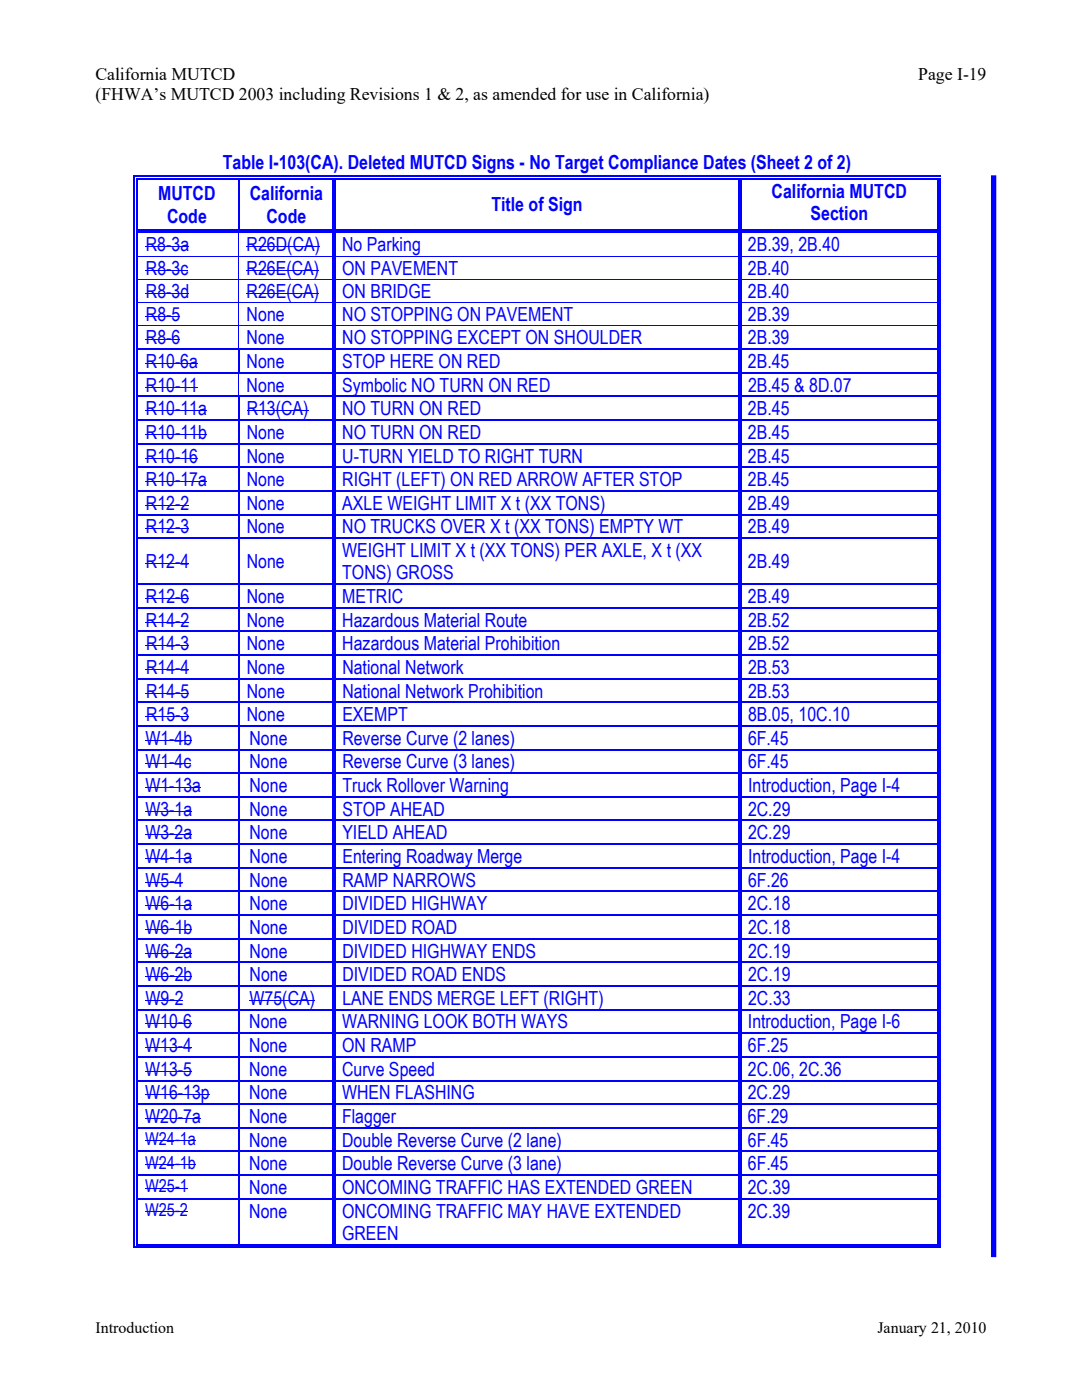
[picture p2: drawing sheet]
<svg xmlns="http://www.w3.org/2000/svg" width="216mm" height="279mm" viewBox="0 0 216 279" stroke-linecap="round" stroke-linejoin="round" font-family="sans-serif">
<defs><g id="words">
<g font-size="3.9" fill="#00f">
<text x="44.5" y="33.7">Table I-103(CA). Deleted MUTCD Signs - No Target Compliance Dates (Sheet 2 of 2)</text>
<text x="31.6" y="40">MUTCD</text>
<text x="49.8" y="40">California</text>
<text x="154" y="39.5">California MUTCD</text>
<text x="33.3" y="44.4">Code</text>
<text x="53.2" y="44.4">Code</text>
<text x="98" y="42.2">Title of Sign</text>
<text x="161.7" y="44">Section</text>
<text x="29.1" y="50.2">R8-3a</text>
<text x="49.2" y="50.2">R26D(CA)</text>
<text x="68.3" y="50.2">No Parking</text>
<text x="149.2" y="50.2">2B.39, 2B.40</text>
<text x="29.1" y="54.8">R8-3c</text>
<text x="29.1" y="59.4">R8-3d</text>
<text x="49.2" y="54.8">R26E(CA)</text>
<text x="49.2" y="59.4">R26E(CA)</text>
<text x="68.3" y="54.8">ON PAVEMENT</text>
<text x="68.3" y="59.4">ON BRIDGE</text>
<text x="149.2" y="54.8">2B.40</text>
<text x="149.2" y="59.4">2B.40</text>
<text x="29.1" y="64.1">R8-5</text>
<text x="49.2" y="64.1">None</text>
<text x="68.3" y="64.1">NO STOPPING ON PAVEMENT</text>
<text x="149.2" y="64.1">2B.39</text>
<text x="29.1" y="68.7">R8-6</text>
<text x="49.2" y="68.7">None</text>
<text x="68.3" y="68.7">NO STOPPING EXCEPT ON SHOULDER</text>
<text x="149.2" y="68.7">2B.39</text>
<text x="29.1" y="73.4">R10-6a</text>
<text x="49.2" y="73.4">None</text>
<text x="68.3" y="73.4">STOP HERE ON RED</text>
<text x="149.2" y="73.4">2B.45</text>
<text x="29.1" y="78.1">R10-11</text>
<text x="29.1" y="82.9">R10-11a</text>
<text x="49.2" y="78.1">None</text>
<text x="49.2" y="82.9">R13(CA)</text>
<text x="68.3" y="82.9">NO TURN ON RED</text>
<text x="68.3" y="78.1">Symbolic NO TURN ON RED</text>
<text x="149.2" y="82.9">2B.45</text>
<text x="149.3" y="78.1">2B.45 &amp; 8D.07</text>
<text x="29.1" y="87.6">R10-11b</text>
<text x="49.2" y="87.6">None</text>
<text x="68.3" y="87.6">NO TURN ON RED</text>
<text x="149.2" y="87.6">2B.45</text>
<text x="29.1" y="92.3">R10-16</text>
<text x="49.2" y="92.3">None</text>
<text x="68.3" y="92.3">U-TURN YIELD TO RIGHT TURN</text>
<text x="149.2" y="92.3">2B.45</text>
<text x="29.1" y="101.7">R12-2</text>
<text x="29.1" y="97">R10-17a</text>
<text x="49.2" y="101.7">None</text>
<text x="49.2" y="97">None</text>
<text x="68.3" y="97">RIGHT (LEFT) ON RED ARROW AFTER STOP</text>
<text x="68.3" y="101.7">AXLE WEIGHT LIMIT X t (XX TONS)</text>
<text x="149.2" y="97">2B.45</text>
<text x="149.2" y="101.7">2B.49</text>
<text x="29.1" y="106.5">R12-3</text>
<text x="49.2" y="106.5">None</text>
<text x="68.3" y="106.5">NO TRUCKS OVER X t (XX TONS) EMPTY WT</text>
<text x="149.3" y="106.5">2B.49</text>
<text x="29.1" y="113.4">R12-4</text>
<text x="49.2" y="113.4">None</text>
<text x="68.3" y="111.2">WEIGHT LIMIT X t (XX TONS) PER AXLE, X t (XX</text>
<text x="149.2" y="113.4">2B.49</text>
<text x="68.3" y="115.6">TONS) GROSS</text>
<text x="29.1" y="120.3">R12-6</text>
<text x="29.1" y="125.1">R14-2</text>
<text x="49.2" y="120.3">None</text>
<text x="49.2" y="125.1">None</text>
<text x="68.3" y="120.3">METRIC</text>
<text x="68.3" y="125.1">Hazardous Material Route</text>
<text x="149.2" y="120.3">2B.49</text>
<text x="149.3" y="125.1">2B.52</text>
<text x="29.1" y="129.8">R14-3</text>
<text x="49.2" y="129.8">None</text>
<text x="68.3" y="129.8">Hazardous Material Prohibition</text>
<text x="149.3" y="129.8">2B.52</text>
<text x="29.1" y="134.5">R14-4</text>
<text x="49.2" y="134.5">None</text>
<text x="68.3" y="134.5">National Network</text>
<text x="149.3" y="134.5">2B.53</text>
<text x="29.1" y="139.2">R14-5</text>
<text x="29.1" y="143.9">R15-3</text>
<text x="49.2" y="139.2">None</text>
<text x="49.3" y="143.9">None</text>
<text x="68.3" y="143.9">EXEMPT</text>
<text x="68.3" y="139.2">National Network Prohibition</text>
<text x="149.3" y="143.9">8B.05, 10C.10</text>
<text x="149.3" y="139.2">2B.53</text>
<text x="29" y="148.7">W1-4b</text>
<text x="49.8" y="148.7">None</text>
<text x="68.3" y="148.7">Reverse Curve (2 lanes)</text>
<text x="149.3" y="148.7">6F.45</text>
<text x="29" y="153.4">W1-4c</text>
<text x="49.8" y="153.4">None</text>
<text x="68.3" y="153.4">Reverse Curve (3 lanes)</text>
<text x="149.3" y="153.4">6F.45</text>
<text x="29" y="158.1">W1-13a</text>
<text x="49.8" y="158.1">None</text>
<text x="68.3" y="158.1">Truck Rollover Warning</text>
<text x="149.3" y="158.1">Introduction, Page I-4</text>
<text x="29" y="162.8">W3-1a</text>
<text x="29" y="167.5">W3-2a</text>
<text x="49.8" y="167.5">None</text>
<text x="49.8" y="162.8">None</text>
<text x="68.3" y="167.5">YIELD AHEAD</text>
<text x="68.3" y="162.8">STOP AHEAD</text>
<text x="149.3" y="162.8">2C.29</text>
<text x="149.3" y="167.5">2C.29</text>
<text x="29" y="172.3">W4-1a</text>
<text x="49.8" y="172.3">None</text>
<text x="68.3" y="172.3">Entering Roadway Merge</text>
<text x="149.3" y="172.3">Introduction, Page I-4</text>
<text x="29" y="177">W5-4</text>
<text x="49.8" y="177">None</text>
<text x="68.3" y="177">RAMP NARROWS</text>
<text x="149.3" y="177">6F.26</text>
<text x="29" y="181.7">W6-1a</text>
<text x="49.8" y="181.7">None</text>
<text x="68.3" y="181.7">DIVIDED HIGHWAY</text>
<text x="149.3" y="181.7">2C.18</text>
<text x="29" y="186.4">W6-1b</text>
<text x="29" y="191.1">W6-2a</text>
<text x="49.8" y="186.4">None</text>
<text x="49.8" y="191.1">None</text>
<text x="68.3" y="186.4">DIVIDED ROAD</text>
<text x="68.3" y="191.1">DIVIDED HIGHWAY ENDS</text>
<text x="149.3" y="186.4">2C.18</text>
<text x="149.3" y="191.1">2C.19</text>
<text x="29" y="195.8">W6-2b</text>
<text x="49.8" y="195.8">None</text>
<text x="68.3" y="195.8">DIVIDED ROAD ENDS</text>
<text x="149.3" y="195.8">2C.19</text>
<text x="29" y="200.6">W9-2</text>
<text x="49.8" y="200.6">W75(CA)</text>
<text x="68.3" y="200.6">LANE ENDS MERGE LEFT (RIGHT)</text>
<text x="149.3" y="200.6">2C.33</text>
<text x="29" y="210">W13-4</text>
<text x="29" y="205.3">W10-6</text>
<text x="49.7" y="210">None</text>
<text x="49.7" y="205.3">None</text>
<text x="68.3" y="210">ON RAMP</text>
<text x="68.3" y="205.3">WARNING LOOK BOTH WAYS</text>
<text x="149.2" y="210">6F.25</text>
<text x="149.2" y="205.3">Introduction, Page I-6</text>
<text x="29" y="214.7">W13-5</text>
<text x="49.7" y="214.7">None</text>
<text x="68.3" y="214.7">Curve Speed</text>
<text x="149.2" y="214.7">2C.06, 2C.36</text>
<text x="29" y="219.4">W16-13p</text>
<text x="49.7" y="219.4">None</text>
<text x="68.3" y="219.4">WHEN FLASHING</text>
<text x="149.2" y="219.4">2C.29</text>
<text x="29" y="224.1">W20-7a</text>
<text x="49.7" y="224.1">None</text>
<text x="68.3" y="224.1">Flagger</text>
<text x="149.2" y="224.1">6F.29</text>
<text x="49.7" y="228.8">None</text>
<text x="49.7" y="233.6">None</text>
<text x="68.3" y="228.8">Double Reverse Curve (2 lane)</text>
<text x="68.3" y="233.6">Double Reverse Curve (3 lane)</text>
<text x="149.2" y="228.8">6F.45</text>
<text x="149.2" y="233.6">6F.45</text>
<text x="49.7" y="238.3">None</text>
<text x="68.3" y="238.3">ONCOMING TRAFFIC HAS EXTENDED GREEN</text>
<text x="149.2" y="238.3">2C.39</text>
<text x="49.7" y="243">None</text>
<text x="68.3" y="243">ONCOMING TRAFFIC MAY HAVE EXTENDED</text>
<text x="149.2" y="243">2C.39</text>
<text x="68.3" y="247.4">GREEN</text>
</g>
<g font-size="3.5">
<text x="19" y="15.9">California MUTCD</text>
<text x="183.2" y="15.9">Page I-19</text>
<text x="19" y="20">(FHWA’s MUTCD 2003 including Revisions 1 &amp; 2, as amended for use in California)</text>
</g>
<g font-size="3.5" fill="#00f">
<text x="29" y="228.5">W24-1a</text>
<text x="29" y="233.2">W24-1b</text>
<text x="29" y="238">W25-1</text>
<text x="29" y="242.7">W25-2</text>
</g>
<g font-size="3.2">
<text x="19" y="265.9">Introduction</text>
<text x="175.1" y="265.9">January 21, 2010</text>
</g>
</g></defs>
<g fill="#00f">
<path d="M26.6 35.1h.3v.8h-.3z"/>
<path d="M26.6 35.1h.8v.2h-.8z"/>
<path d="M27.1 35.6h.3v.3h-.3z"/>
<path d="M27.1 35.6h.3v.2h-.3z"/>
<path d="M27.4 35.1h.7v.2h-.7z"/>
<path d="M27.4 35.6h.7v.2h-.7z"/>
</g>
<path d="M28.1 35.2h19.4M28.1 35.7h19.4" fill="none" stroke="#00f" stroke-width=".25"/>
<g fill="#00f">
<path d="M47.5 35.8l.3 .1z"/>
<path d="M47.5 35.1h.8v.2h-.8z"/>
<path d="M47.5 35.6h.8v.2h-.8z"/>
</g>
<path d="M48.3 35.2h18M48.3 35.7h18" fill="none" stroke="#00f" stroke-width=".25"/>
<g fill="#00f">
<path d="M66.8 35.8l.3 .1z"/>
<path d="M66.3 35.8l.2 .1z"/>
<path d="M66.3 35.1h.8v.2h-.8z"/>
<path d="M66.3 35.6h.2v.2h-.2z"/>
<path d="M66.8 35.6h.3v.2h-.3z"/>
</g>
<path d="M67.1 35.2h80.2M67.1 35.7h80.2" fill="none" stroke="#00f" stroke-width=".25"/>
<g fill="#00f">
<path d="M147.8 35.8l.2 .1z"/>
<path d="M147.3 35.8l.2 .1z"/>
<path d="M147.3 35.1h.7v.2h-.7z"/>
<path d="M147.3 35.6h.2v.2h-.2z"/>
<path d="M147.8 35.6h.2v.2h-.2z"/>
</g>
<path d="M148 35.2h38.9M148 35.7h38.9" fill="none" stroke="#00f" stroke-width=".25"/>
<g fill="#00f">
<path d="M187.5 35.8l.2 .1z"/>
<path d="M186.9 35.8l.3 .1z"/>
<path d="M186.9 35.1h.8v.2h-.8z"/>
<path d="M186.9 35.6h.3v.2h-.3z"/>
<path d="M187.5 35.6h.2v.2h-.2z"/>
</g>
<path d="M26.7 35.9v9.9M27.2 35.9v9.9M47.6 35.9v9.9M66.4 35.9v9.9M66.9 35.9v9.9M147.4 35.9v9.9M147.9 35.9v9.9M187.1 35.9v9.9M187.6 35.9v9.9" fill="none" stroke="#00f" stroke-width=".25"/>
<path d="M29.1 49.3h4" fill="none" stroke="#00f" stroke-width=".2"/>
<path d="M33.1 49.2h1.1v.2h-1.1z" fill="#00f"/>
<path d="M34.2 49.3h3.5M49.2 49.3h14.7" fill="none" stroke="#00f" stroke-width=".2"/>
<g fill="#00f">
<path d="M27.1 46.5l.3 .1z"/>
<path d="M26.6 45.8h.3v.8h-.3z"/>
<path d="M27.1 45.8h.3v.2h-.3z"/>
<path d="M27.1 46.3h.3v.2h-.3z"/>
</g>
<path d="M27.4 45.9h20.1M27.4 46.4h20.1" fill="none" stroke="#00f" stroke-width=".25"/>
<g fill="#00f">
<path d="M47.5 46.5l.2 .1z"/>
<path d="M47.5 45.8h.8v.2h-.8z"/>
<path d="M47.5 46.3h.8v.2h-.8z"/>
<path d="M47.8 45.8h.7v.2h-.7z"/>
<path d="M47.8 46.3h.7v.2h-.7z"/>
</g>
<path d="M48.5 45.9h17.8M48.5 46.4h17.8" fill="none" stroke="#00f" stroke-width=".25"/>
<g fill="#00f">
<path d="M66.8 46.5l.3 .1z"/>
<path d="M66.3 46.5l.2 .1z"/>
<path d="M66.3 45.8h.2v.2h-.2z"/>
<path d="M66.3 46.3h.2v.2h-.2z"/>
<path d="M66.8 45.8h.3v.2h-.3z"/>
<path d="M66.8 46.3h.3v.2h-.3z"/>
</g>
<path d="M67.1 45.9h80.2M67.1 46.4h80.2" fill="none" stroke="#00f" stroke-width=".25"/>
<g fill="#00f">
<path d="M147.8 46.5l.2 .1z"/>
<path d="M147.3 46.5l.2 .1z"/>
<path d="M147.3 45.8h.2v.2h-.2z"/>
<path d="M147.3 46.3h.2v.2h-.2z"/>
<path d="M147.8 45.8h.2v.2h-.2z"/>
<path d="M147.8 46.3h.2v.2h-.2z"/>
</g>
<path d="M148 45.9h38.9M148 46.4h38.9" fill="none" stroke="#00f" stroke-width=".25"/>
<g fill="#00f">
<path d="M187.5 46.5l.2 .1z"/>
<path d="M186.9 46.5l.3 .1z"/>
<path d="M186.9 45.8h.3v.2h-.3z"/>
<path d="M186.9 46.3h.3v.2h-.3z"/>
<path d="M187.5 45.8h.2v.7h-.2z"/>
</g>
<path d="M26.7 46.6v4.4M27.2 46.6v4.4M66.4 46.6v4.4M66.9 46.6v4.4M147.4 46.6v4.4M147.9 46.6v4.4M187.1 46.6v4.4M187.6 46.6v4.4" fill="none" stroke="#00f" stroke-width=".25"/>
<path d="M29.1 53.9h4M47.6 46.6v4.4" fill="none" stroke="#00f" stroke-width=".2"/>
<path d="M33.1 53.8h1.1v.2h-1.1z" fill="#00f"/>
<path d="M34.2 53.9h3.4M49.2 53.9h14.5" fill="none" stroke="#00f" stroke-width=".2"/>
<g fill="#00f">
<path d="M27.1 51h.3v.2h-.3z"/>
<path d="M26.6 51h.3v.2h-.3z"/>
</g>
<path d="M27.4 51.1h38.9" fill="none" stroke="#00f" stroke-width=".2"/>
<g fill="#00f">
<path d="M66.8 51h.3v.2h-.3z"/>
<path d="M66.3 51h.2v.2h-.2z"/>
</g>
<path d="M67.1 51.1h80.2" fill="none" stroke="#00f" stroke-width=".2"/>
<g fill="#00f">
<path d="M147.8 51h.2v.2h-.2z"/>
<path d="M147.3 51h.2v.2h-.2z"/>
</g>
<path d="M148 51.1h38.9" fill="none" stroke="#00f" stroke-width=".2"/>
<g fill="#00f">
<path d="M187.5 51h.2v.2h-.2z"/>
<path d="M186.9 51h.3v.2h-.3z"/>
</g>
<path d="M26.7 51.2v4.4M27.2 51.2v4.4M66.4 51.2v4.4M66.9 51.2v4.4M147.4 51.2v4.4M147.9 51.2v4.4M187.1 51.2v4.4M187.6 51.2v4.4" fill="none" stroke="#00f" stroke-width=".25"/>
<path d="M29.1 58.5h4M47.6 51.2v4.4" fill="none" stroke="#00f" stroke-width=".2"/>
<path d="M33.1 58.4h1.1v.2h-1.1z" fill="#00f"/>
<path d="M34.2 58.5h3.5M49.2 58.5h14.5" fill="none" stroke="#00f" stroke-width=".2"/>
<g fill="#00f">
<path d="M27.1 55.6h.3v.2h-.3z"/>
<path d="M26.6 55.6h.3v.2h-.3z"/>
</g>
<path d="M27.4 55.7h38.9" fill="none" stroke="#00f" stroke-width=".2"/>
<g fill="#00f">
<path d="M66.8 55.6h.3v.2h-.3z"/>
<path d="M66.3 55.6h.2v.2h-.2z"/>
</g>
<path d="M67.1 55.7h80.2" fill="none" stroke="#00f" stroke-width=".2"/>
<g fill="#00f">
<path d="M147.8 55.6h.2v.2h-.2z"/>
<path d="M147.3 55.6h.2v.2h-.2z"/>
</g>
<path d="M148 55.7h38.9" fill="none" stroke="#00f" stroke-width=".2"/>
<g fill="#00f">
<path d="M187.5 55.6h.2v.2h-.2z"/>
<path d="M186.9 55.6h.3v.2h-.3z"/>
</g>
<path d="M26.7 55.8v4.5M27.2 55.8v4.5M66.4 55.8v4.5M66.9 55.8v4.5M147.4 55.8v4.5M147.9 55.8v4.5M187.1 55.8v4.5M187.6 55.8v4.5" fill="none" stroke="#00f" stroke-width=".25"/>
<path d="M47.6 55.8v4.5M29.1 63.2h4" fill="none" stroke="#00f" stroke-width=".2"/>
<g fill="#00f">
<path d="M33.1 63.1h1.1v.2h-1.1z"/>
<path d="M34.2 63.1h1.8v.2h-1.8z"/>
<path d="M27.1 60.3h.3v.2h-.3z"/>
<path d="M26.6 60.3h.3v.2h-.3z"/>
</g>
<path d="M27.4 60.4h38.9" fill="none" stroke="#00f" stroke-width=".2"/>
<g fill="#00f">
<path d="M66.8 60.3h.3v.2h-.3z"/>
<path d="M66.3 60.3h.2v.2h-.2z"/>
</g>
<path d="M67.1 60.4h80.2" fill="none" stroke="#00f" stroke-width=".2"/>
<g fill="#00f">
<path d="M147.8 60.3h.2v.2h-.2z"/>
<path d="M147.3 60.3h.2v.2h-.2z"/>
</g>
<path d="M148 60.4h38.9" fill="none" stroke="#00f" stroke-width=".2"/>
<g fill="#00f">
<path d="M187.5 60.3h.2v.2h-.2z"/>
<path d="M186.9 60.3h.3v.2h-.3z"/>
</g>
<path d="M26.7 60.5v4.4M27.2 60.5v4.4M66.4 60.5v4.4M66.9 60.5v4.4M147.4 60.5v4.4M147.9 60.5v4.4M187.1 60.5v4.4M187.6 60.5v4.4" fill="none" stroke="#00f" stroke-width=".25"/>
<path d="M29.1 67.8h4M47.6 60.5v4.4" fill="none" stroke="#00f" stroke-width=".2"/>
<g fill="#00f">
<path d="M33.1 67.7h1.1v.2h-1.1z"/>
<path d="M34.2 67.7h1.8v.2h-1.8z"/>
<path d="M27.1 64.9h.3v.2h-.3z"/>
<path d="M26.6 64.9h.3v.2h-.3z"/>
</g>
<path d="M27.4 65h38.9" fill="none" stroke="#00f" stroke-width=".2"/>
<g fill="#00f">
<path d="M66.8 64.9h.3v.2h-.3z"/>
<path d="M66.3 64.9h.2v.2h-.2z"/>
</g>
<path d="M67.1 65h80.2" fill="none" stroke="#00f" stroke-width=".2"/>
<g fill="#00f">
<path d="M147.8 64.9h.2v.2h-.2z"/>
<path d="M147.3 64.9h.2v.2h-.2z"/>
</g>
<path d="M148 65h38.9" fill="none" stroke="#00f" stroke-width=".2"/>
<g fill="#00f">
<path d="M187.5 64.9h.2v.2h-.2z"/>
<path d="M186.9 64.9h.3v.2h-.3z"/>
</g>
<path d="M26.7 65.1v4.4M27.2 65.1v4.4M66.4 65.1v4.4M66.9 65.1v4.4M147.4 65.1v4.4M147.9 65.1v4.4M187.1 65.1v4.4M187.6 65.1v4.4" fill="none" stroke="#00f" stroke-width=".25"/>
<path d="M29.1 72.5h5.8M47.6 65.1v4.4" fill="none" stroke="#00f" stroke-width=".2"/>
<path d="M34.9 72.4h1.1v.2h-1.1z" fill="#00f"/>
<path d="M36 72.5h3.5" fill="none" stroke="#00f" stroke-width=".2"/>
<g fill="#00f">
<path d="M27.1 69.5h.3v.3h-.3z"/>
<path d="M26.6 69.5h.3v.3h-.3z"/>
</g>
<path d="M27.4 69.7h20.1" fill="none" stroke="#00f" stroke-width=".25"/>
<path d="M47.5 69.5h.3v.3h-.3z" fill="#00f"/>
<path d="M47.8 69.7h18.5" fill="none" stroke="#00f" stroke-width=".25"/>
<g fill="#00f">
<path d="M66.8 69.5h.3v.3h-.3z"/>
<path d="M66.3 69.5h.2v.3h-.2z"/>
</g>
<path d="M67.1 69.7h80.2" fill="none" stroke="#00f" stroke-width=".25"/>
<g fill="#00f">
<path d="M147.8 69.5h.2v.3h-.2z"/>
<path d="M147.3 69.5h.2v.3h-.2z"/>
</g>
<path d="M148 69.7h38.9" fill="none" stroke="#00f" stroke-width=".25"/>
<g fill="#00f">
<path d="M187.5 69.5h.2v.3h-.2z"/>
<path d="M186.9 69.5h.3v.3h-.3z"/>
</g>
<path d="M26.7 69.8v4.5M27.2 69.8v4.5M47.6 69.8v4.5M66.4 69.8v4.5M66.9 69.8v4.5M147.4 69.8v4.5M147.9 69.8v4.5M187.1 69.8v4.5M187.6 69.8v4.5" fill="none" stroke="#00f" stroke-width=".25"/>
<path d="M29.1 77.2h5.8" fill="none" stroke="#00f" stroke-width=".2"/>
<path d="M34.9 77.2h1.1v.1h-1.1z" fill="#00f"/>
<path d="M36 77.2h3.5" fill="none" stroke="#00f" stroke-width=".2"/>
<g fill="#00f">
<path d="M27.1 74.3h.3v.2h-.3z"/>
<path d="M26.6 74.3h.3v.2h-.3z"/>
</g>
<path d="M27.4 74.4h20.1" fill="none" stroke="#00f" stroke-width=".25"/>
<path d="M47.5 74.5h.2z" fill="#00f"/>
<path d="M47.5 74.4h18.8" fill="none" stroke="#00f" stroke-width=".25"/>
<g fill="#00f">
<path d="M66.8 74.3h.3v.2h-.3z"/>
<path d="M66.3 74.3h.2v.2h-.2z"/>
</g>
<path d="M67.1 74.4h80.2" fill="none" stroke="#00f" stroke-width=".25"/>
<g fill="#00f">
<path d="M147.8 74.3h.2v.2h-.2z"/>
<path d="M147.3 74.3h.2v.2h-.2z"/>
</g>
<path d="M148 74.4h38.9" fill="none" stroke="#00f" stroke-width=".25"/>
<g fill="#00f">
<path d="M187.5 74.3h.2v.2h-.2z"/>
<path d="M186.9 74.3h.3v.2h-.3z"/>
</g>
<path d="M26.7 74.5v4.5M27.2 74.5v4.5M66.4 74.5v4.5M66.9 74.5v4.5M147.4 74.5v4.5M147.9 74.5v4.5M187.1 74.5v4.5M187.6 74.5v4.5" fill="none" stroke="#00f" stroke-width=".25"/>
<path d="M47.6 74.5v4.5M29.1 82h5.8" fill="none" stroke="#00f" stroke-width=".2"/>
<path d="M34.9 81.9h1.1v.2h-1.1z" fill="#00f"/>
<path d="M36 82h5.3M49.2 82h12.4" fill="none" stroke="#00f" stroke-width=".2"/>
<g fill="#00f">
<path d="M27.1 79h.3v.2h-.3z"/>
<path d="M26.6 79h.3v.2h-.3z"/>
</g>
<path d="M27.4 79.1h20.1" fill="none" stroke="#00f" stroke-width=".25"/>
<path d="M47.5 79h.3v.2h-.3z" fill="#00f"/>
<path d="M47.8 79.1h18.5" fill="none" stroke="#00f" stroke-width=".25"/>
<g fill="#00f">
<path d="M66.8 79h.3v.2h-.3z"/>
<path d="M66.3 79h.2v.2h-.2z"/>
</g>
<path d="M67.1 79.1h80.2" fill="none" stroke="#00f" stroke-width=".25"/>
<g fill="#00f">
<path d="M147.8 79h.2v.2h-.2z"/>
<path d="M147.3 79h.2v.2h-.2z"/>
</g>
<path d="M148 79.1h38.9" fill="none" stroke="#00f" stroke-width=".25"/>
<g fill="#00f">
<path d="M187.5 79h.2v.2h-.2z"/>
<path d="M186.9 79h.3v.2h-.3z"/>
</g>
<path d="M26.7 79.2v4.5M27.2 79.2v4.5M47.6 79.2v4.5M66.4 79.2v4.5M66.9 79.2v4.5M147.4 79.2v4.5M147.9 79.2v4.5M187.1 79.2v4.5M187.6 79.2v4.5" fill="none" stroke="#00f" stroke-width=".25"/>
<path d="M29.1 86.7h5.8" fill="none" stroke="#00f" stroke-width=".2"/>
<path d="M34.9 86.6h1.1v.2h-1.1z" fill="#00f"/>
<path d="M36 86.7h5.3" fill="none" stroke="#00f" stroke-width=".2"/>
<g fill="#00f">
<path d="M27.1 83.7h.3v.3h-.3z"/>
<path d="M26.6 83.7h.3v.3h-.3z"/>
</g>
<path d="M27.4 83.8h20.1" fill="none" stroke="#00f" stroke-width=".25"/>
<path d="M47.5 83.7h.3v.3h-.3z" fill="#00f"/>
<path d="M47.8 83.8h18.5" fill="none" stroke="#00f" stroke-width=".25"/>
<g fill="#00f">
<path d="M66.8 83.7h.3v.3h-.3z"/>
<path d="M66.3 83.7h.2v.3h-.2z"/>
</g>
<path d="M67.1 83.8h80.2" fill="none" stroke="#00f" stroke-width=".25"/>
<g fill="#00f">
<path d="M147.8 83.7h.2v.3h-.2z"/>
<path d="M147.3 83.7h.2v.3h-.2z"/>
</g>
<path d="M148 83.8h38.9" fill="none" stroke="#00f" stroke-width=".25"/>
<g fill="#00f">
<path d="M187.5 83.7h.2v.3h-.2z"/>
<path d="M186.9 83.7h.3v.3h-.3z"/>
</g>
<path d="M26.7 84v4.4M27.2 84v4.4M47.6 84v4.4M66.4 84v4.4M66.9 84v4.4M147.4 84v4.4M147.9 84v4.4M187.1 84v4.4M187.6 84v4.4" fill="none" stroke="#00f" stroke-width=".25"/>
<path d="M29.1 91.4h5.8" fill="none" stroke="#00f" stroke-width=".2"/>
<path d="M34.9 91.3h1.1v.2h-1.1z" fill="#00f"/>
<path d="M36 91.4h3.5" fill="none" stroke="#00f" stroke-width=".2"/>
<g fill="#00f">
<path d="M27.1 88.4h.3v.3h-.3z"/>
<path d="M26.6 88.4h.3v.3h-.3z"/>
</g>
<path d="M27.4 88.5h20.1" fill="none" stroke="#00f" stroke-width=".25"/>
<path d="M47.5 88.4h.3v.3h-.3z" fill="#00f"/>
<path d="M47.8 88.5h18.5" fill="none" stroke="#00f" stroke-width=".25"/>
<g fill="#00f">
<path d="M66.8 88.4h.3v.3h-.3z"/>
<path d="M66.3 88.4h.2v.3h-.2z"/>
</g>
<path d="M67.1 88.5h80.2" fill="none" stroke="#00f" stroke-width=".25"/>
<g fill="#00f">
<path d="M147.8 88.4h.2v.3h-.2z"/>
<path d="M147.3 88.4h.2v.3h-.2z"/>
</g>
<path d="M148 88.5h38.9" fill="none" stroke="#00f" stroke-width=".25"/>
<g fill="#00f">
<path d="M187.5 88.4h.2v.3h-.2z"/>
<path d="M186.9 88.4h.3v.3h-.3z"/>
</g>
<path d="M26.7 88.7v4.4M27.2 88.7v4.4M47.6 88.7v4.4M66.4 88.7v4.4M66.9 88.7v4.4M147.4 88.7v4.4M147.9 88.7v4.4M187.1 88.7v4.4M187.6 88.7v4.4" fill="none" stroke="#00f" stroke-width=".25"/>
<path d="M29.1 96.1h5.8" fill="none" stroke="#00f" stroke-width=".2"/>
<path d="M34.9 96h1.1v.2h-1.1z" fill="#00f"/>
<path d="M36 96.1h5.3" fill="none" stroke="#00f" stroke-width=".2"/>
<g fill="#00f">
<path d="M27.1 93.1h.3v.3h-.3z"/>
<path d="M26.6 93.1h.3v.3h-.3z"/>
</g>
<path d="M27.4 93.2h20.1" fill="none" stroke="#00f" stroke-width=".25"/>
<path d="M47.5 93.1h.3v.3h-.3z" fill="#00f"/>
<path d="M47.8 93.2h18.5" fill="none" stroke="#00f" stroke-width=".25"/>
<g fill="#00f">
<path d="M66.8 93.1h.3v.3h-.3z"/>
<path d="M66.3 93.1h.2v.3h-.2z"/>
</g>
<path d="M67.1 93.2h80.2" fill="none" stroke="#00f" stroke-width=".25"/>
<g fill="#00f">
<path d="M147.8 93.1h.2v.3h-.2z"/>
<path d="M147.3 93.1h.2v.3h-.2z"/>
</g>
<path d="M148 93.2h38.9" fill="none" stroke="#00f" stroke-width=".25"/>
<g fill="#00f">
<path d="M187.5 93.1h.2v.3h-.2z"/>
<path d="M186.9 93.1h.3v.3h-.3z"/>
</g>
<path d="M26.7 93.4v4.4M27.2 93.4v4.4M47.6 93.4v4.4M66.4 93.4v4.4M66.9 93.4v4.4M147.4 93.4v4.4M147.9 93.4v4.4M187.1 93.4v4.4M187.6 93.4v4.4" fill="none" stroke="#00f" stroke-width=".25"/>
<path d="M29.1 100.8h5.8" fill="none" stroke="#00f" stroke-width=".2"/>
<g fill="#00f">
<path d="M34.9 100.7h1.1v.2h-1.1z"/>
<path d="M36 100.7h1.7v.2h-1.7z"/>
<path d="M27.1 97.8h.3v.3h-.3z"/>
<path d="M26.6 97.8h.3v.3h-.3z"/>
</g>
<path d="M27.4 98h20.1" fill="none" stroke="#00f" stroke-width=".25"/>
<path d="M47.5 97.8h.3v.3h-.3z" fill="#00f"/>
<path d="M47.8 98h18.5" fill="none" stroke="#00f" stroke-width=".25"/>
<g fill="#00f">
<path d="M66.8 97.8h.3v.3h-.3z"/>
<path d="M66.3 97.8h.2v.3h-.2z"/>
</g>
<path d="M67.1 98h80.2" fill="none" stroke="#00f" stroke-width=".25"/>
<g fill="#00f">
<path d="M147.8 97.8h.2v.3h-.2z"/>
<path d="M147.3 97.8h.2v.3h-.2z"/>
</g>
<path d="M148 98h38.9" fill="none" stroke="#00f" stroke-width=".25"/>
<g fill="#00f">
<path d="M187.5 97.8h.2v.3h-.2z"/>
<path d="M186.9 97.8h.3v.3h-.3z"/>
</g>
<path d="M26.7 98.1v4.5M27.2 98.1v4.5M47.6 98.1v4.5M66.4 98.1v4.5M66.9 98.1v4.5M147.4 98.1v4.5M147.9 98.1v4.5M187.1 98.1v4.5M187.6 98.1v4.5" fill="none" stroke="#00f" stroke-width=".25"/>
<path d="M29.1 105.5h5.8" fill="none" stroke="#00f" stroke-width=".2"/>
<g fill="#00f">
<path d="M34.9 105.5h1.1v.1h-1.1z"/>
<path d="M36 105.5h1.7v.1h-1.7z"/>
<path d="M27.1 102.6h.3v.2h-.3z"/>
<path d="M26.6 102.6h.3v.2h-.3z"/>
</g>
<path d="M27.4 102.7h20.1" fill="none" stroke="#00f" stroke-width=".25"/>
<path d="M47.5 102.6h.3v.2h-.3z" fill="#00f"/>
<path d="M47.8 102.7h18.5" fill="none" stroke="#00f" stroke-width=".25"/>
<g fill="#00f">
<path d="M66.8 102.6h.3v.2h-.3z"/>
<path d="M66.3 102.6h.2v.2h-.2z"/>
</g>
<path d="M67.1 102.7h80.2" fill="none" stroke="#00f" stroke-width=".25"/>
<g fill="#00f">
<path d="M147.8 102.6h.2v.2h-.2z"/>
<path d="M147.3 102.6h.2v.2h-.2z"/>
</g>
<path d="M148 102.7h38.9" fill="none" stroke="#00f" stroke-width=".25"/>
<g fill="#00f">
<path d="M187.5 102.6h.2v.2h-.2z"/>
<path d="M186.9 102.6h.3v.2h-.3z"/>
</g>
<path d="M26.7 102.8v4.5M27.2 102.8v4.5M47.6 102.8v4.5M66.4 102.8v4.5M66.9 102.8v4.5M147.4 102.8v4.5M147.9 102.8v4.5M187.1 102.8v4.5M187.6 102.8v4.5" fill="none" stroke="#00f" stroke-width=".25"/>
<path d="M29.1 112.5h5.8" fill="none" stroke="#00f" stroke-width=".2"/>
<g fill="#00f">
<path d="M34.9 112.4h1.1v.2h-1.1z"/>
<path d="M36 112.4h1.7v.2h-1.7z"/>
<path d="M27.1 107.3h.3v.2h-.3z"/>
<path d="M26.6 107.3h.3v.2h-.3z"/>
</g>
<path d="M27.4 107.4h20.1" fill="none" stroke="#00f" stroke-width=".25"/>
<path d="M47.5 107.3h.3v.2h-.3z" fill="#00f"/>
<path d="M47.8 107.4h18.5" fill="none" stroke="#00f" stroke-width=".25"/>
<g fill="#00f">
<path d="M66.8 107.3h.3v.2h-.3z"/>
<path d="M66.3 107.3h.2v.2h-.2z"/>
</g>
<path d="M67.1 107.4h80.2" fill="none" stroke="#00f" stroke-width=".25"/>
<g fill="#00f">
<path d="M147.8 107.3h.2v.2h-.2z"/>
<path d="M147.3 107.3h.2v.2h-.2z"/>
</g>
<path d="M148 107.4h38.9" fill="none" stroke="#00f" stroke-width=".25"/>
<g fill="#00f">
<path d="M187.5 107.3h.2v.2h-.2z"/>
<path d="M186.9 107.3h.3v.2h-.3z"/>
</g>
<path d="M26.7 107.5v8.9M27.2 107.5v8.9M47.6 107.5v8.9M66.4 107.5v8.9M66.9 107.5v8.9M147.4 107.5v8.9M147.9 107.5v8.9M187.1 107.5v8.9M187.6 107.5v8.9" fill="none" stroke="#00f" stroke-width=".25"/>
<path d="M29.1 119.4h5.8" fill="none" stroke="#00f" stroke-width=".2"/>
<g fill="#00f">
<path d="M34.9 119.3h1.1v.2h-1.1z"/>
<path d="M36 119.3h1.7v.2h-1.7z"/>
<path d="M27.1 116.4h.3v.3h-.3z"/>
<path d="M26.6 116.4h.3v.3h-.3z"/>
</g>
<path d="M27.4 116.6h20.1" fill="none" stroke="#00f" stroke-width=".25"/>
<path d="M47.5 116.4h.3v.3h-.3z" fill="#00f"/>
<path d="M47.8 116.6h18.5" fill="none" stroke="#00f" stroke-width=".25"/>
<g fill="#00f">
<path d="M66.8 116.4h.3v.3h-.3z"/>
<path d="M66.3 116.4h.2v.3h-.2z"/>
</g>
<path d="M67.1 116.6h80.2" fill="none" stroke="#00f" stroke-width=".25"/>
<g fill="#00f">
<path d="M147.8 116.4h.2v.3h-.2z"/>
<path d="M147.3 116.4h.2v.3h-.2z"/>
</g>
<path d="M148 116.6h38.9" fill="none" stroke="#00f" stroke-width=".25"/>
<g fill="#00f">
<path d="M187.5 116.4h.2v.3h-.2z"/>
<path d="M186.9 116.4h.3v.3h-.3z"/>
</g>
<path d="M26.7 116.7v4.5M27.2 116.7v4.5M47.6 116.7v4.5M66.4 116.7v4.5M66.9 116.7v4.5M147.4 116.7v4.5M147.9 116.7v4.5M187.1 116.7v4.5M187.6 116.7v4.5" fill="none" stroke="#00f" stroke-width=".25"/>
<path d="M29.1 124.2h5.8" fill="none" stroke="#00f" stroke-width=".2"/>
<g fill="#00f">
<path d="M34.9 124.1h1.1v.1h-1.1z"/>
<path d="M36 124.1h1.7v.1h-1.7z"/>
<path d="M27.1 121.2h.3v.2h-.3z"/>
<path d="M26.6 121.2h.3v.2h-.3z"/>
</g>
<path d="M27.4 121.3h20.1" fill="none" stroke="#00f" stroke-width=".25"/>
<path d="M47.5 121.2h.3v.2h-.3z" fill="#00f"/>
<path d="M47.8 121.3h18.5" fill="none" stroke="#00f" stroke-width=".25"/>
<g fill="#00f">
<path d="M66.8 121.2h.3v.2h-.3z"/>
<path d="M66.3 121.2h.2v.2h-.2z"/>
</g>
<path d="M67.1 121.3h80.2" fill="none" stroke="#00f" stroke-width=".25"/>
<g fill="#00f">
<path d="M147.8 121.2h.2v.2h-.2z"/>
<path d="M147.3 121.2h.2v.2h-.2z"/>
</g>
<path d="M148 121.3h38.9" fill="none" stroke="#00f" stroke-width=".25"/>
<g fill="#00f">
<path d="M187.5 121.2h.2v.2h-.2z"/>
<path d="M186.9 121.2h.3v.2h-.3z"/>
</g>
<path d="M26.7 121.4v4.5M27.2 121.4v4.5M47.6 121.4v4.5M66.4 121.4v4.5M66.9 121.4v4.5M147.4 121.4v4.5M147.9 121.4v4.5M187.1 121.4v4.5M187.6 121.4v4.5" fill="none" stroke="#00f" stroke-width=".25"/>
<path d="M29.1 128.9h5.8" fill="none" stroke="#00f" stroke-width=".2"/>
<g fill="#00f">
<path d="M34.9 128.8h1.1v.2h-1.1z"/>
<path d="M36 128.8h1.7v.2h-1.7z"/>
<path d="M27.1 125.9h.3v.3h-.3z"/>
<path d="M26.6 125.9h.3v.3h-.3z"/>
</g>
<path d="M27.4 126h20.1" fill="none" stroke="#00f" stroke-width=".25"/>
<path d="M47.5 125.9h.3v.3h-.3z" fill="#00f"/>
<path d="M47.8 126h18.5" fill="none" stroke="#00f" stroke-width=".25"/>
<g fill="#00f">
<path d="M66.8 125.9h.3v.3h-.3z"/>
<path d="M66.3 125.9h.2v.3h-.2z"/>
</g>
<path d="M67.1 126h80.2" fill="none" stroke="#00f" stroke-width=".25"/>
<g fill="#00f">
<path d="M147.8 125.9h.2v.3h-.2z"/>
<path d="M147.3 125.9h.2v.3h-.2z"/>
</g>
<path d="M148 126h38.9" fill="none" stroke="#00f" stroke-width=".25"/>
<g fill="#00f">
<path d="M187.5 125.9h.2v.3h-.2z"/>
<path d="M186.9 125.9h.3v.3h-.3z"/>
</g>
<path d="M26.7 126.2v4.4M27.2 126.2v4.4M47.6 126.2v4.4M66.4 126.2v4.4M66.9 126.2v4.4M147.4 126.2v4.4M147.9 126.2v4.4M187.1 126.2v4.4M187.6 126.2v4.4" fill="none" stroke="#00f" stroke-width=".25"/>
<path d="M29.1 133.6h5.8" fill="none" stroke="#00f" stroke-width=".2"/>
<g fill="#00f">
<path d="M34.9 133.5h1.1v.2h-1.1z"/>
<path d="M36 133.5h1.7v.2h-1.7z"/>
<path d="M27.1 130.6h.3v.3h-.3z"/>
<path d="M26.6 130.6h.3v.3h-.3z"/>
</g>
<path d="M27.4 130.7h20.1" fill="none" stroke="#00f" stroke-width=".25"/>
<path d="M47.5 130.6h.3v.3h-.3z" fill="#00f"/>
<path d="M47.8 130.7h18.5" fill="none" stroke="#00f" stroke-width=".25"/>
<g fill="#00f">
<path d="M66.8 130.6h.3v.3h-.3z"/>
<path d="M66.3 130.6h.2v.3h-.2z"/>
</g>
<path d="M67.1 130.7h80.2" fill="none" stroke="#00f" stroke-width=".25"/>
<g fill="#00f">
<path d="M147.8 130.6h.2v.3h-.2z"/>
<path d="M147.3 130.6h.2v.3h-.2z"/>
</g>
<path d="M148 130.7h38.9" fill="none" stroke="#00f" stroke-width=".25"/>
<g fill="#00f">
<path d="M187.5 130.6h.2v.3h-.2z"/>
<path d="M186.9 130.6h.3v.3h-.3z"/>
</g>
<path d="M26.7 130.9v4.4M27.2 130.9v4.4M47.6 130.9v4.4M66.4 130.9v4.4M66.9 130.9v4.4M147.4 130.9v4.4M147.9 130.9v4.4M187.1 130.9v4.4M187.6 130.9v4.4" fill="none" stroke="#00f" stroke-width=".25"/>
<path d="M29.1 138.3h5.8" fill="none" stroke="#00f" stroke-width=".2"/>
<g fill="#00f">
<path d="M34.9 138.2h1.1v.2h-1.1z"/>
<path d="M36 138.2h1.7v.2h-1.7z"/>
<path d="M27.1 135.3h.3v.3h-.3z"/>
<path d="M26.6 135.3h.3v.3h-.3z"/>
</g>
<path d="M27.4 135.4h20.1" fill="none" stroke="#00f" stroke-width=".25"/>
<path d="M47.5 135.3h.3v.3h-.3z" fill="#00f"/>
<path d="M47.8 135.4h18.5" fill="none" stroke="#00f" stroke-width=".25"/>
<g fill="#00f">
<path d="M66.8 135.3h.3v.3h-.3z"/>
<path d="M66.3 135.3h.2v.3h-.2z"/>
</g>
<path d="M67.1 135.4h80.2" fill="none" stroke="#00f" stroke-width=".25"/>
<g fill="#00f">
<path d="M147.8 135.3h.2v.3h-.2z"/>
<path d="M147.3 135.3h.2v.3h-.2z"/>
</g>
<path d="M148 135.4h38.9" fill="none" stroke="#00f" stroke-width=".25"/>
<g fill="#00f">
<path d="M187.5 135.3h.2v.3h-.2z"/>
<path d="M186.9 135.3h.3v.3h-.3z"/>
</g>
<path d="M26.7 135.6v4.4M27.2 135.6v4.4M47.6 135.6v4.4M66.4 135.6v4.4M66.9 135.6v4.4M147.4 135.6v4.4M147.9 135.6v4.4M187.1 135.6v4.4M187.6 135.6v4.4" fill="none" stroke="#00f" stroke-width=".25"/>
<path d="M29.1 143h5.8" fill="none" stroke="#00f" stroke-width=".2"/>
<g fill="#00f">
<path d="M34.9 142.9h1.1v.2h-1.1z"/>
<path d="M36 142.9h1.7v.2h-1.7z"/>
<path d="M27.1 140h.3v.3h-.3z"/>
<path d="M26.6 140h.3v.3h-.3z"/>
</g>
<path d="M27.4 140.2h20.1" fill="none" stroke="#00f" stroke-width=".25"/>
<path d="M47.5 140h.3v.3h-.3z" fill="#00f"/>
<path d="M47.8 140.2h18.5" fill="none" stroke="#00f" stroke-width=".25"/>
<g fill="#00f">
<path d="M66.8 140h.3v.3h-.3z"/>
<path d="M66.3 140h.2v.3h-.2z"/>
</g>
<path d="M67.1 140.2h80.2" fill="none" stroke="#00f" stroke-width=".25"/>
<g fill="#00f">
<path d="M147.8 140h.2v.3h-.2z"/>
<path d="M147.3 140h.2v.3h-.2z"/>
</g>
<path d="M148 140.2h38.9" fill="none" stroke="#00f" stroke-width=".25"/>
<g fill="#00f">
<path d="M187.5 140h.2v.3h-.2z"/>
<path d="M186.9 140h.3v.3h-.3z"/>
</g>
<path d="M26.7 140.3v4.5M27.2 140.3v4.5M47.6 140.3v4.5M66.4 140.3v4.5M66.9 140.3v4.5M147.4 140.3v4.5M147.9 140.3v4.5M187.1 140.3v4.5M187.6 140.3v4.5" fill="none" stroke="#00f" stroke-width=".25"/>
<path d="M29 147.8h4.7" fill="none" stroke="#00f" stroke-width=".2"/>
<path d="M33.7 147.7h1.1v.1h-1.1z" fill="#00f"/>
<path d="M34.8 147.8h3.5" fill="none" stroke="#00f" stroke-width=".2"/>
<g fill="#00f">
<path d="M27.1 144.8h.3v.2h-.3z"/>
<path d="M26.6 144.8h.3v.2h-.3z"/>
</g>
<path d="M27.4 144.9h20.1" fill="none" stroke="#00f" stroke-width=".25"/>
<path d="M47.5 144.8h.3v.2h-.3z" fill="#00f"/>
<path d="M47.8 144.9h18.5" fill="none" stroke="#00f" stroke-width=".25"/>
<g fill="#00f">
<path d="M66.8 144.8h.3v.2h-.3z"/>
<path d="M66.3 144.8h.2v.2h-.2z"/>
</g>
<path d="M67.1 144.9h80.2" fill="none" stroke="#00f" stroke-width=".25"/>
<g fill="#00f">
<path d="M147.8 144.8h.2v.2h-.2z"/>
<path d="M147.3 144.8h.2v.2h-.2z"/>
</g>
<path d="M148 144.9h38.9" fill="none" stroke="#00f" stroke-width=".25"/>
<g fill="#00f">
<path d="M187.5 144.8h.2v.2h-.2z"/>
<path d="M186.9 144.8h.3v.2h-.3z"/>
</g>
<path d="M26.7 145v4.5M27.2 145v4.5M47.6 145v4.5M66.4 145v4.5M66.9 145v4.5M147.4 145v4.5M147.9 145v4.5M187.1 145v4.5M187.6 145v4.5" fill="none" stroke="#00f" stroke-width=".25"/>
<path d="M29 152.5h4.7" fill="none" stroke="#00f" stroke-width=".2"/>
<path d="M33.7 152.4h1.1v.1h-1.1z" fill="#00f"/>
<path d="M34.8 152.5h3.3" fill="none" stroke="#00f" stroke-width=".2"/>
<g fill="#00f">
<path d="M27.1 149.5h.3v.2h-.3z"/>
<path d="M26.6 149.5h.3v.2h-.3z"/>
</g>
<path d="M27.4 149.6h20.1" fill="none" stroke="#00f" stroke-width=".25"/>
<path d="M47.5 149.5h.3v.2h-.3z" fill="#00f"/>
<path d="M47.8 149.6h18.5" fill="none" stroke="#00f" stroke-width=".25"/>
<g fill="#00f">
<path d="M66.8 149.5h.3v.2h-.3z"/>
<path d="M66.3 149.5h.2v.2h-.2z"/>
</g>
<path d="M67.1 149.6h80.2" fill="none" stroke="#00f" stroke-width=".25"/>
<g fill="#00f">
<path d="M147.8 149.5h.2v.2h-.2z"/>
<path d="M147.3 149.5h.2v.2h-.2z"/>
</g>
<path d="M148 149.6h38.9" fill="none" stroke="#00f" stroke-width=".25"/>
<g fill="#00f">
<path d="M187.5 149.5h.2v.2h-.2z"/>
<path d="M186.9 149.5h.3v.2h-.3z"/>
</g>
<path d="M26.7 149.7v4.5M27.2 149.7v4.5M47.6 149.7v4.5M66.4 149.7v4.5M66.9 149.7v4.5M147.4 149.7v4.5M147.9 149.7v4.5M187.1 149.7v4.5M187.6 149.7v4.5" fill="none" stroke="#00f" stroke-width=".25"/>
<path d="M29 157.2h4.7" fill="none" stroke="#00f" stroke-width=".2"/>
<path d="M33.7 157.1h1.1v.2h-1.1z" fill="#00f"/>
<path d="M34.8 157.2h5.3" fill="none" stroke="#00f" stroke-width=".2"/>
<g fill="#00f">
<path d="M27.1 154.2h.3v.3h-.3z"/>
<path d="M26.6 154.2h.3v.3h-.3z"/>
</g>
<path d="M27.4 154.3h20.1" fill="none" stroke="#00f" stroke-width=".25"/>
<path d="M47.5 154.2h.3v.3h-.3z" fill="#00f"/>
<path d="M47.8 154.3h18.5" fill="none" stroke="#00f" stroke-width=".25"/>
<g fill="#00f">
<path d="M66.8 154.2h.3v.3h-.3z"/>
<path d="M66.3 154.2h.2v.3h-.2z"/>
</g>
<path d="M67.1 154.3h80.2" fill="none" stroke="#00f" stroke-width=".25"/>
<g fill="#00f">
<path d="M147.8 154.2h.2v.3h-.2z"/>
<path d="M147.3 154.2h.2v.3h-.2z"/>
</g>
<path d="M148 154.3h38.9" fill="none" stroke="#00f" stroke-width=".25"/>
<g fill="#00f">
<path d="M187.5 154.2h.2v.3h-.2z"/>
<path d="M186.9 154.2h.3v.3h-.3z"/>
</g>
<path d="M26.7 154.5v4.4M27.2 154.5v4.4M47.6 154.5v4.4M66.4 154.5v4.4M66.9 154.5v4.4M147.4 154.5v4.4M147.9 154.5v4.4M187.1 154.5v4.4M187.6 154.5v4.4" fill="none" stroke="#00f" stroke-width=".25"/>
<path d="M29 161.9h4.7" fill="none" stroke="#00f" stroke-width=".2"/>
<path d="M33.7 161.8h1.1v.2h-1.1z" fill="#00f"/>
<path d="M34.8 161.9h3.5" fill="none" stroke="#00f" stroke-width=".2"/>
<g fill="#00f">
<path d="M27.1 158.9h.3v.3h-.3z"/>
<path d="M26.6 158.9h.3v.3h-.3z"/>
</g>
<path d="M27.4 159h20.1" fill="none" stroke="#00f" stroke-width=".25"/>
<path d="M47.5 158.9h.3v.3h-.3z" fill="#00f"/>
<path d="M47.8 159h18.5" fill="none" stroke="#00f" stroke-width=".25"/>
<g fill="#00f">
<path d="M66.8 158.9h.3v.3h-.3z"/>
<path d="M66.3 158.9h.2v.3h-.2z"/>
</g>
<path d="M67.1 159h80.2" fill="none" stroke="#00f" stroke-width=".25"/>
<g fill="#00f">
<path d="M147.8 158.9h.2v.3h-.2z"/>
<path d="M147.3 158.9h.2v.3h-.2z"/>
</g>
<path d="M148 159h38.9" fill="none" stroke="#00f" stroke-width=".25"/>
<g fill="#00f">
<path d="M187.5 158.9h.2v.3h-.2z"/>
<path d="M186.9 158.9h.3v.3h-.3z"/>
</g>
<path d="M26.7 159.2v4.4M27.2 159.2v4.4M47.6 159.2v4.4M66.4 159.2v4.4M66.9 159.2v4.4M147.4 159.2v4.4M147.9 159.2v4.4M187.1 159.2v4.4M187.6 159.2v4.4" fill="none" stroke="#00f" stroke-width=".25"/>
<path d="M29 166.6h4.7" fill="none" stroke="#00f" stroke-width=".2"/>
<path d="M33.7 166.5h1.1v.2h-1.1z" fill="#00f"/>
<path d="M34.8 166.6h3.5" fill="none" stroke="#00f" stroke-width=".2"/>
<g fill="#00f">
<path d="M27.1 163.6h.3v.3h-.3z"/>
<path d="M26.6 163.6h.3v.3h-.3z"/>
</g>
<path d="M27.4 163.7h20.1" fill="none" stroke="#00f" stroke-width=".25"/>
<path d="M47.5 163.6h.3v.3h-.3z" fill="#00f"/>
<path d="M47.8 163.7h18.5" fill="none" stroke="#00f" stroke-width=".25"/>
<g fill="#00f">
<path d="M66.8 163.6h.3v.3h-.3z"/>
<path d="M66.3 163.6h.2v.3h-.2z"/>
</g>
<path d="M67.1 163.7h80.2" fill="none" stroke="#00f" stroke-width=".25"/>
<g fill="#00f">
<path d="M147.8 163.6h.2v.3h-.2z"/>
<path d="M147.3 163.6h.2v.3h-.2z"/>
</g>
<path d="M148 163.7h38.9" fill="none" stroke="#00f" stroke-width=".25"/>
<g fill="#00f">
<path d="M187.5 163.6h.2v.3h-.2z"/>
<path d="M186.9 163.6h.3v.3h-.3z"/>
</g>
<path d="M26.7 163.9v4.4M27.2 163.9v4.4M47.6 163.9v4.4M66.4 163.9v4.4M66.9 163.9v4.4M147.4 163.9v4.4M147.9 163.9v4.4M187.1 163.9v4.4M187.6 163.9v4.4" fill="none" stroke="#00f" stroke-width=".25"/>
<path d="M29 171.3h4.7" fill="none" stroke="#00f" stroke-width=".2"/>
<path d="M33.7 171.2h1.1v.2h-1.1z" fill="#00f"/>
<path d="M34.8 171.3h3.5" fill="none" stroke="#00f" stroke-width=".2"/>
<g fill="#00f">
<path d="M27.1 168.3h.3v.3h-.3z"/>
<path d="M26.6 168.3h.3v.3h-.3z"/>
</g>
<path d="M27.4 168.5h20.1" fill="none" stroke="#00f" stroke-width=".25"/>
<path d="M47.5 168.3h.3v.3h-.3z" fill="#00f"/>
<path d="M47.8 168.5h18.5" fill="none" stroke="#00f" stroke-width=".25"/>
<g fill="#00f">
<path d="M66.8 168.3h.3v.3h-.3z"/>
<path d="M66.3 168.3h.2v.3h-.2z"/>
</g>
<path d="M67.1 168.5h80.2" fill="none" stroke="#00f" stroke-width=".25"/>
<g fill="#00f">
<path d="M147.8 168.3h.2v.3h-.2z"/>
<path d="M147.3 168.3h.2v.3h-.2z"/>
</g>
<path d="M148 168.5h38.9" fill="none" stroke="#00f" stroke-width=".25"/>
<g fill="#00f">
<path d="M187.5 168.3h.2v.3h-.2z"/>
<path d="M186.9 168.3h.3v.3h-.3z"/>
</g>
<path d="M26.7 168.6v4.5M27.2 168.6v4.5M47.6 168.6v4.5M66.4 168.6v4.5M66.9 168.6v4.5M147.4 168.6v4.5M147.9 168.6v4.5M187.1 168.6v4.5M187.6 168.6v4.5" fill="none" stroke="#00f" stroke-width=".25"/>
<path d="M29 176.1h4.7" fill="none" stroke="#00f" stroke-width=".2"/>
<g fill="#00f">
<path d="M33.7 176h1.1v.1h-1.1z"/>
<path d="M34.8 176h1.8v.1h-1.8z"/>
<path d="M27.1 173.1h.3v.2h-.3z"/>
<path d="M26.6 173.1h.3v.2h-.3z"/>
</g>
<path d="M27.4 173.2h20.1" fill="none" stroke="#00f" stroke-width=".25"/>
<path d="M47.5 173.1h.3v.2h-.3z" fill="#00f"/>
<path d="M47.8 173.2h18.5" fill="none" stroke="#00f" stroke-width=".25"/>
<g fill="#00f">
<path d="M66.8 173.1h.3v.2h-.3z"/>
<path d="M66.3 173.1h.2v.2h-.2z"/>
</g>
<path d="M67.1 173.2h80.2" fill="none" stroke="#00f" stroke-width=".25"/>
<g fill="#00f">
<path d="M147.8 173.1h.2v.2h-.2z"/>
<path d="M147.3 173.1h.2v.2h-.2z"/>
</g>
<path d="M148 173.2h38.9" fill="none" stroke="#00f" stroke-width=".25"/>
<g fill="#00f">
<path d="M187.5 173.1h.2v.2h-.2z"/>
<path d="M186.9 173.1h.3v.2h-.3z"/>
</g>
<path d="M26.7 173.3v4.5M27.2 173.3v4.5M47.6 173.3v4.5M66.4 173.3v4.5M66.9 173.3v4.5M147.4 173.3v4.5M147.9 173.3v4.5M187.1 173.3v4.5M187.6 173.3v4.5" fill="none" stroke="#00f" stroke-width=".25"/>
<path d="M29 180.8h4.7" fill="none" stroke="#00f" stroke-width=".2"/>
<path d="M33.7 180.7h1.1v.2h-1.1z" fill="#00f"/>
<path d="M34.8 180.8h3.5" fill="none" stroke="#00f" stroke-width=".2"/>
<g fill="#00f">
<path d="M27.1 177.8h.3v.3h-.3z"/>
<path d="M26.6 177.8h.3v.3h-.3z"/>
</g>
<path d="M27.4 177.9h20.1" fill="none" stroke="#00f" stroke-width=".25"/>
<path d="M47.5 177.8h.3v.3h-.3z" fill="#00f"/>
<path d="M47.8 177.9h18.5" fill="none" stroke="#00f" stroke-width=".25"/>
<g fill="#00f">
<path d="M66.8 177.8h.3v.3h-.3z"/>
<path d="M66.3 177.8h.2v.3h-.2z"/>
</g>
<path d="M67.1 177.9h80.2" fill="none" stroke="#00f" stroke-width=".25"/>
<g fill="#00f">
<path d="M147.8 177.8h.2v.3h-.2z"/>
<path d="M147.3 177.8h.2v.3h-.2z"/>
</g>
<path d="M148 177.9h38.9" fill="none" stroke="#00f" stroke-width=".25"/>
<g fill="#00f">
<path d="M187.5 177.8h.2v.3h-.2z"/>
<path d="M186.9 177.8h.3v.3h-.3z"/>
</g>
<path d="M26.7 178.1v4.4M27.2 178.1v4.4M47.6 178.1v4.4M66.4 178.1v4.4M66.9 178.1v4.4M147.4 178.1v4.4M147.9 178.1v4.4M187.1 178.1v4.4M187.6 178.1v4.4" fill="none" stroke="#00f" stroke-width=".25"/>
<path d="M29 185.5h4.7" fill="none" stroke="#00f" stroke-width=".2"/>
<path d="M33.7 185.4h1.1v.2h-1.1z" fill="#00f"/>
<path d="M34.8 185.5h3.5" fill="none" stroke="#00f" stroke-width=".2"/>
<g fill="#00f">
<path d="M27.1 182.5h.3v.3h-.3z"/>
<path d="M26.6 182.5h.3v.3h-.3z"/>
</g>
<path d="M27.4 182.6h20.1" fill="none" stroke="#00f" stroke-width=".25"/>
<path d="M47.5 182.5h.3v.3h-.3z" fill="#00f"/>
<path d="M47.8 182.6h18.5" fill="none" stroke="#00f" stroke-width=".25"/>
<g fill="#00f">
<path d="M66.8 182.5h.3v.3h-.3z"/>
<path d="M66.3 182.5h.2v.3h-.2z"/>
</g>
<path d="M67.1 182.6h80.2" fill="none" stroke="#00f" stroke-width=".25"/>
<g fill="#00f">
<path d="M147.8 182.5h.2v.3h-.2z"/>
<path d="M147.3 182.5h.2v.3h-.2z"/>
</g>
<path d="M148 182.6h38.9" fill="none" stroke="#00f" stroke-width=".25"/>
<g fill="#00f">
<path d="M187.5 182.5h.2v.3h-.2z"/>
<path d="M186.9 182.5h.3v.3h-.3z"/>
</g>
<path d="M26.7 182.8v4.4M27.2 182.8v4.4M47.6 182.8v4.4M66.4 182.8v4.4M66.9 182.8v4.4M147.4 182.8v4.4M147.9 182.8v4.4M187.1 182.8v4.4M187.6 182.8v4.4" fill="none" stroke="#00f" stroke-width=".25"/>
<path d="M29 190.2h4.7" fill="none" stroke="#00f" stroke-width=".2"/>
<path d="M33.7 190.1h1.1v.2h-1.1z" fill="#00f"/>
<path d="M34.8 190.2h3.5" fill="none" stroke="#00f" stroke-width=".2"/>
<g fill="#00f">
<path d="M27.1 187.2h.3v.3h-.3z"/>
<path d="M26.6 187.2h.3v.3h-.3z"/>
</g>
<path d="M27.4 187.3h20.1" fill="none" stroke="#00f" stroke-width=".25"/>
<path d="M47.5 187.2h.3v.3h-.3z" fill="#00f"/>
<path d="M47.8 187.3h18.5" fill="none" stroke="#00f" stroke-width=".25"/>
<g fill="#00f">
<path d="M66.8 187.2h.3v.3h-.3z"/>
<path d="M66.3 187.2h.2v.3h-.2z"/>
</g>
<path d="M67.1 187.3h80.2" fill="none" stroke="#00f" stroke-width=".25"/>
<g fill="#00f">
<path d="M147.8 187.2h.2v.3h-.2z"/>
<path d="M147.3 187.2h.2v.3h-.2z"/>
</g>
<path d="M148 187.3h38.9" fill="none" stroke="#00f" stroke-width=".25"/>
<g fill="#00f">
<path d="M187.5 187.2h.2v.3h-.2z"/>
<path d="M186.9 187.2h.3v.3h-.3z"/>
</g>
<path d="M26.7 187.5v4.4M27.2 187.5v4.4M47.6 187.5v4.4M66.4 187.5v4.4M66.9 187.5v4.4M147.4 187.5v4.4M147.9 187.5v4.4M187.1 187.5v4.4M187.6 187.5v4.4" fill="none" stroke="#00f" stroke-width=".25"/>
<path d="M29 194.9h4.7" fill="none" stroke="#00f" stroke-width=".2"/>
<path d="M33.7 194.8h1.1v.2h-1.1z" fill="#00f"/>
<path d="M34.8 194.9h3.5" fill="none" stroke="#00f" stroke-width=".2"/>
<g fill="#00f">
<path d="M27.1 191.9h.3v.3h-.3z"/>
<path d="M26.6 191.9h.3v.3h-.3z"/>
</g>
<path d="M27.4 192h20.1" fill="none" stroke="#00f" stroke-width=".25"/>
<path d="M47.5 191.9h.3v.3h-.3z" fill="#00f"/>
<path d="M47.8 192h18.5" fill="none" stroke="#00f" stroke-width=".25"/>
<g fill="#00f">
<path d="M66.8 191.9h.3v.3h-.3z"/>
<path d="M66.3 191.9h.2v.3h-.2z"/>
</g>
<path d="M67.1 192h80.2" fill="none" stroke="#00f" stroke-width=".25"/>
<g fill="#00f">
<path d="M147.8 191.9h.2v.3h-.2z"/>
<path d="M147.3 191.9h.2v.3h-.2z"/>
</g>
<path d="M148 192h38.9" fill="none" stroke="#00f" stroke-width=".25"/>
<g fill="#00f">
<path d="M187.5 191.9h.2v.3h-.2z"/>
<path d="M186.9 191.9h.3v.3h-.3z"/>
</g>
<path d="M26.7 192.2v4.4M27.2 192.2v4.4M47.6 192.2v4.4M66.4 192.2v4.4M66.9 192.2v4.4M147.4 192.2v4.4M147.9 192.2v4.4M187.1 192.2v4.4M187.6 192.2v4.4" fill="none" stroke="#00f" stroke-width=".25"/>
<path d="M29 199.6h4.7" fill="none" stroke="#00f" stroke-width=".2"/>
<g fill="#00f">
<path d="M33.7 199.5h1.1v.2h-1.1z"/>
<path d="M34.8 199.5h1.8v.2h-1.8z"/>
</g>
<path d="M49.7 199.6h13.1" fill="none" stroke="#00f" stroke-width=".2"/>
<g fill="#00f">
<path d="M27.1 196.6h.3v.3h-.3z"/>
<path d="M26.6 196.6h.3v.3h-.3z"/>
</g>
<path d="M27.4 196.8h20.1" fill="none" stroke="#00f" stroke-width=".25"/>
<path d="M47.5 196.6h.3v.3h-.3z" fill="#00f"/>
<path d="M47.8 196.8h18.5" fill="none" stroke="#00f" stroke-width=".25"/>
<g fill="#00f">
<path d="M66.8 196.6h.3v.3h-.3z"/>
<path d="M66.3 196.6h.2v.3h-.2z"/>
</g>
<path d="M67.1 196.8h80.2" fill="none" stroke="#00f" stroke-width=".25"/>
<g fill="#00f">
<path d="M147.8 196.6h.2v.3h-.2z"/>
<path d="M147.3 196.6h.2v.3h-.2z"/>
</g>
<path d="M148 196.8h38.9" fill="none" stroke="#00f" stroke-width=".25"/>
<g fill="#00f">
<path d="M187.5 196.6h.2v.3h-.2z"/>
<path d="M186.9 196.6h.3v.3h-.3z"/>
</g>
<path d="M26.7 196.9v4.5M27.2 196.9v4.5M47.6 196.9v4.5M66.4 196.9v4.5M66.9 196.9v4.5M147.4 196.9v4.5M147.9 196.9v4.5M187.1 196.9v4.5M187.6 196.9v4.5" fill="none" stroke="#00f" stroke-width=".25"/>
<path d="M29 204.4h6.5" fill="none" stroke="#00f" stroke-width=".2"/>
<g fill="#00f">
<path d="M35.5 204.3h1.1v.1h-1.1z"/>
<path d="M36.6 204.3h1.7v.1h-1.7z"/>
<path d="M27.1 201.4h.3v.2h-.3z"/>
<path d="M26.6 201.4h.3v.2h-.3z"/>
</g>
<path d="M27.4 201.5h20.1" fill="none" stroke="#00f" stroke-width=".25"/>
<path d="M47.5 201.4h.3v.2h-.3z" fill="#00f"/>
<path d="M47.8 201.5h18.5" fill="none" stroke="#00f" stroke-width=".25"/>
<g fill="#00f">
<path d="M66.8 201.4h.3v.2h-.3z"/>
<path d="M66.3 201.4h.2v.2h-.2z"/>
</g>
<path d="M67.1 201.5h80.2" fill="none" stroke="#00f" stroke-width=".25"/>
<g fill="#00f">
<path d="M147.8 201.4h.2v.2h-.2z"/>
<path d="M147.3 201.4h.2v.2h-.2z"/>
</g>
<path d="M148 201.5h38.9" fill="none" stroke="#00f" stroke-width=".25"/>
<g fill="#00f">
<path d="M187.5 201.4h.2v.2h-.2z"/>
<path d="M186.9 201.4h.3v.2h-.3z"/>
</g>
<path d="M26.7 201.6v4.5M27.2 201.6v4.5M47.6 201.6v4.5M66.4 201.6v4.5M66.9 201.6v4.5M147.4 201.6v4.5M147.9 201.6v4.5M187.1 201.6v4.5M187.6 201.6v4.5" fill="none" stroke="#00f" stroke-width=".25"/>
<path d="M29 209.1h6.5" fill="none" stroke="#00f" stroke-width=".2"/>
<g fill="#00f">
<path d="M35.5 209h1.1v.2h-1.1z"/>
<path d="M36.6 209h1.7v.2h-1.7z"/>
<path d="M27.1 206.1h.3v.3h-.3z"/>
<path d="M26.6 206.1h.3v.3h-.3z"/>
</g>
<path d="M27.4 206.2h20.1" fill="none" stroke="#00f" stroke-width=".25"/>
<path d="M47.5 206.1h.3v.3h-.3z" fill="#00f"/>
<path d="M47.8 206.2h18.5" fill="none" stroke="#00f" stroke-width=".25"/>
<g fill="#00f">
<path d="M66.8 206.1h.3v.3h-.3z"/>
<path d="M66.3 206.1h.2v.3h-.2z"/>
</g>
<path d="M67.1 206.2h80.2" fill="none" stroke="#00f" stroke-width=".25"/>
<g fill="#00f">
<path d="M147.8 206.1h.2v.3h-.2z"/>
<path d="M147.3 206.1h.2v.3h-.2z"/>
</g>
<path d="M148 206.2h38.9" fill="none" stroke="#00f" stroke-width=".25"/>
<g fill="#00f">
<path d="M187.5 206.1h.2v.3h-.2z"/>
<path d="M186.9 206.1h.3v.3h-.3z"/>
</g>
<path d="M26.7 206.4v4.4M27.2 206.4v4.4M47.6 206.4v4.4M66.4 206.4v4.4M66.9 206.4v4.4M147.4 206.4v4.4M147.9 206.4v4.4M187.1 206.4v4.4M187.6 206.4v4.4" fill="none" stroke="#00f" stroke-width=".25"/>
<path d="M29 213.8h6.5" fill="none" stroke="#00f" stroke-width=".2"/>
<g fill="#00f">
<path d="M35.5 213.7h1.1v.2h-1.1z"/>
<path d="M36.6 213.7h1.7v.2h-1.7z"/>
<path d="M27.1 210.8h.3v.3h-.3z"/>
<path d="M26.6 210.8h.3v.3h-.3z"/>
</g>
<path d="M27.4 210.9h20.1" fill="none" stroke="#00f" stroke-width=".25"/>
<path d="M47.5 210.8h.3v.3h-.3z" fill="#00f"/>
<path d="M47.8 210.9h18.5" fill="none" stroke="#00f" stroke-width=".25"/>
<g fill="#00f">
<path d="M66.8 210.8h.3v.3h-.3z"/>
<path d="M66.3 210.8h.2v.3h-.2z"/>
</g>
<path d="M67.1 210.9h80.2" fill="none" stroke="#00f" stroke-width=".25"/>
<g fill="#00f">
<path d="M147.8 210.8h.2v.3h-.2z"/>
<path d="M147.3 210.8h.2v.3h-.2z"/>
</g>
<path d="M148 210.9h38.9" fill="none" stroke="#00f" stroke-width=".25"/>
<g fill="#00f">
<path d="M187.5 210.8h.2v.3h-.2z"/>
<path d="M186.9 210.8h.3v.3h-.3z"/>
</g>
<path d="M26.7 211.1v4.4M27.2 211.1v4.4M47.6 211.1v4.4M66.4 211.1v4.4M66.9 211.1v4.4M147.4 211.1v4.4M147.9 211.1v4.4M187.1 211.1v4.4M187.6 211.1v4.4" fill="none" stroke="#00f" stroke-width=".25"/>
<path d="M29 218.5h6.5" fill="none" stroke="#00f" stroke-width=".2"/>
<path d="M35.5 218.4h1.1v.2h-1.1z" fill="#00f"/>
<path d="M36.6 218.5h5.3" fill="none" stroke="#00f" stroke-width=".2"/>
<g fill="#00f">
<path d="M27.1 215.5h.3v.3h-.3z"/>
<path d="M26.6 215.5h.3v.3h-.3z"/>
</g>
<path d="M27.4 215.6h20.1" fill="none" stroke="#00f" stroke-width=".25"/>
<path d="M47.5 215.5h.3v.3h-.3z" fill="#00f"/>
<path d="M47.8 215.6h18.5" fill="none" stroke="#00f" stroke-width=".25"/>
<g fill="#00f">
<path d="M66.8 215.5h.3v.3h-.3z"/>
<path d="M66.3 215.5h.2v.3h-.2z"/>
</g>
<path d="M67.1 215.6h80.2" fill="none" stroke="#00f" stroke-width=".25"/>
<g fill="#00f">
<path d="M147.8 215.5h.2v.3h-.2z"/>
<path d="M147.3 215.5h.2v.3h-.2z"/>
</g>
<path d="M148 215.6h38.9" fill="none" stroke="#00f" stroke-width=".25"/>
<g fill="#00f">
<path d="M187.5 215.5h.2v.3h-.2z"/>
<path d="M186.9 215.5h.3v.3h-.3z"/>
</g>
<path d="M26.7 215.8v4.4M27.2 215.8v4.4M47.6 215.8v4.4M66.4 215.8v4.4M66.9 215.8v4.4M147.4 215.8v4.4M147.9 215.8v4.4M187.1 215.8v4.4M187.6 215.8v4.4" fill="none" stroke="#00f" stroke-width=".25"/>
<path d="M29 223.2h6.5" fill="none" stroke="#00f" stroke-width=".2"/>
<path d="M35.5 223.1h1.1v.2h-1.1z" fill="#00f"/>
<path d="M36.6 223.2h3.5" fill="none" stroke="#00f" stroke-width=".2"/>
<g fill="#00f">
<path d="M27.1 220.2h.3v.3h-.3z"/>
<path d="M26.6 220.2h.3v.3h-.3z"/>
</g>
<path d="M27.4 220.3h20.1" fill="none" stroke="#00f" stroke-width=".25"/>
<path d="M47.5 220.2h.3v.3h-.3z" fill="#00f"/>
<path d="M47.8 220.3h18.5" fill="none" stroke="#00f" stroke-width=".25"/>
<g fill="#00f">
<path d="M66.8 220.2h.3v.3h-.3z"/>
<path d="M66.3 220.2h.2v.3h-.2z"/>
</g>
<path d="M67.1 220.3h80.2" fill="none" stroke="#00f" stroke-width=".25"/>
<g fill="#00f">
<path d="M147.8 220.2h.2v.3h-.2z"/>
<path d="M147.3 220.2h.2v.3h-.2z"/>
</g>
<path d="M148 220.3h38.9" fill="none" stroke="#00f" stroke-width=".25"/>
<g fill="#00f">
<path d="M187.5 220.2h.2v.3h-.2z"/>
<path d="M186.9 220.2h.3v.3h-.3z"/>
</g>
<path d="M26.7 220.5v4.4M27.2 220.5v4.4M47.6 220.5v4.4M66.4 220.5v4.4M66.9 220.5v4.4M147.4 220.5v4.4M147.9 220.5v4.4M187.1 220.5v4.4M187.6 220.5v4.4" fill="none" stroke="#00f" stroke-width=".25"/>
<path d="M29 227.7h5.9" fill="none" stroke="#00f" stroke-width=".2"/>
<path d="M34.9 227.6h1v.2h-1z" fill="#00f"/>
<path d="M35.9 227.7h3.2" fill="none" stroke="#00f" stroke-width=".2"/>
<g fill="#00f">
<path d="M27.1 224.9h.3v.3h-.3z"/>
<path d="M26.6 224.9h.3v.3h-.3z"/>
</g>
<path d="M27.4 225.1h20.1" fill="none" stroke="#00f" stroke-width=".25"/>
<path d="M47.5 224.9h.3v.3h-.3z" fill="#00f"/>
<path d="M47.8 225.1h18.5" fill="none" stroke="#00f" stroke-width=".25"/>
<g fill="#00f">
<path d="M66.8 224.9h.3v.3h-.3z"/>
<path d="M66.3 224.9h.2v.3h-.2z"/>
</g>
<path d="M67.1 225.1h80.2" fill="none" stroke="#00f" stroke-width=".25"/>
<g fill="#00f">
<path d="M147.8 224.9h.2v.3h-.2z"/>
<path d="M147.3 224.9h.2v.3h-.2z"/>
</g>
<path d="M148 225.1h38.9" fill="none" stroke="#00f" stroke-width=".25"/>
<g fill="#00f">
<path d="M187.5 224.9h.2v.3h-.2z"/>
<path d="M186.9 224.9h.3v.3h-.3z"/>
</g>
<path d="M26.7 225.2v4.5M27.2 225.2v4.5M47.6 225.2v4.5M66.4 225.2v4.5M66.9 225.2v4.5M147.4 225.2v4.5M147.9 225.2v4.5M187.1 225.2v4.5M187.6 225.2v4.5" fill="none" stroke="#00f" stroke-width=".25"/>
<path d="M29 232.4h5.9" fill="none" stroke="#00f" stroke-width=".2"/>
<path d="M34.9 232.3h1v.2h-1z" fill="#00f"/>
<path d="M35.9 232.4h3.2" fill="none" stroke="#00f" stroke-width=".2"/>
<g fill="#00f">
<path d="M27.1 229.7h.3v.2h-.3z"/>
<path d="M26.6 229.7h.3v.2h-.3z"/>
</g>
<path d="M27.4 229.8h20.1" fill="none" stroke="#00f" stroke-width=".25"/>
<path d="M47.5 229.7h.3v.2h-.3z" fill="#00f"/>
<path d="M47.8 229.8h18.5" fill="none" stroke="#00f" stroke-width=".25"/>
<g fill="#00f">
<path d="M66.8 229.7h.3v.2h-.3z"/>
<path d="M66.3 229.7h.2v.2h-.2z"/>
</g>
<path d="M67.1 229.8h80.2" fill="none" stroke="#00f" stroke-width=".25"/>
<g fill="#00f">
<path d="M147.8 229.7h.2v.2h-.2z"/>
<path d="M147.3 229.7h.2v.2h-.2z"/>
</g>
<path d="M148 229.8h38.9" fill="none" stroke="#00f" stroke-width=".25"/>
<g fill="#00f">
<path d="M187.5 229.7h.2v.2h-.2z"/>
<path d="M186.9 229.7h.3v.2h-.3z"/>
</g>
<path d="M26.7 229.9v4.5M27.2 229.9v4.5M47.6 229.9v4.5M66.4 229.9v4.5M66.9 229.9v4.5M147.4 229.9v4.5M147.9 229.9v4.5M187.1 229.9v4.5M187.6 229.9v4.5" fill="none" stroke="#00f" stroke-width=".25"/>
<path d="M29 237.1h5.9" fill="none" stroke="#00f" stroke-width=".2"/>
<g fill="#00f">
<path d="M34.9 237h1v.2h-1z"/>
<path d="M35.9 237h1.6v.2h-1.6z"/>
<path d="M27.1 234.4h.3v.3h-.3z"/>
<path d="M26.6 234.4h.3v.3h-.3z"/>
</g>
<path d="M27.4 234.5h20.1" fill="none" stroke="#00f" stroke-width=".25"/>
<path d="M47.5 234.4h.3v.3h-.3z" fill="#00f"/>
<path d="M47.8 234.5h18.5" fill="none" stroke="#00f" stroke-width=".25"/>
<g fill="#00f">
<path d="M66.8 234.4h.3v.3h-.3z"/>
<path d="M66.3 234.4h.2v.3h-.2z"/>
</g>
<path d="M67.1 234.5h80.2" fill="none" stroke="#00f" stroke-width=".25"/>
<g fill="#00f">
<path d="M147.8 234.4h.2v.3h-.2z"/>
<path d="M147.3 234.4h.2v.3h-.2z"/>
</g>
<path d="M148 234.5h38.9" fill="none" stroke="#00f" stroke-width=".25"/>
<g fill="#00f">
<path d="M187.5 234.4h.2v.3h-.2z"/>
<path d="M186.9 234.4h.3v.3h-.3z"/>
</g>
<path d="M26.7 234.7v4.4M27.2 234.7v4.4M47.6 234.7v4.4M66.4 234.7v4.4M66.9 234.7v4.4M147.4 234.7v4.4M147.9 234.7v4.4M187.1 234.7v4.4M187.6 234.7v4.4" fill="none" stroke="#00f" stroke-width=".25"/>
<path d="M29 241.9h5.9" fill="none" stroke="#00f" stroke-width=".2"/>
<g fill="#00f">
<path d="M34.9 241.8h1v.1h-1z"/>
<path d="M35.9 241.8h1.6v.1h-1.6z"/>
<path d="M27.1 239.1h.3v.3h-.3z"/>
<path d="M26.6 239.1h.3v.3h-.3z"/>
</g>
<path d="M27.4 239.2h20.1" fill="none" stroke="#00f" stroke-width=".25"/>
<path d="M47.5 239.1h.3v.3h-.3z" fill="#00f"/>
<path d="M47.8 239.2h18.5" fill="none" stroke="#00f" stroke-width=".25"/>
<g fill="#00f">
<path d="M66.8 239.1h.3v.3h-.3z"/>
<path d="M66.3 239.1h.2v.3h-.2z"/>
</g>
<path d="M67.1 239.2h80.2" fill="none" stroke="#00f" stroke-width=".25"/>
<g fill="#00f">
<path d="M147.8 239.1h.2v.3h-.2z"/>
<path d="M147.3 239.1h.2v.3h-.2z"/>
</g>
<path d="M148 239.2h38.9" fill="none" stroke="#00f" stroke-width=".25"/>
<g fill="#00f">
<path d="M187.5 239.1h.2v.3h-.2z"/>
<path d="M186.9 239.1h.3v.3h-.3z"/>
</g>
<path d="M26.7 239.4v9.7M27.2 239.4v8.9" fill="none" stroke="#00f" stroke-width=".25"/>
<g fill="#00f">
<path d="M26.6 248.8h.8v.3h-.8z"/>
<path d="M27.1 248.3h.3v.3h-.3z"/>
</g>
<path d="M47.6 239.4v8.9M27.4 248.9h20.1M27.4 248.4h20.1" fill="none" stroke="#00f" stroke-width=".25"/>
<path d="M47.5 248.3h.8v.3h-.8z" fill="#00f"/>
<path d="M66.4 239.4v9.2M66.9 239.4v8.9M47.5 248.9h18.8M48.3 248.4h18" fill="none" stroke="#00f" stroke-width=".25"/>
<path d="M66.8 248.3h.3v.3h-.3z" fill="#00f"/>
<path d="M147.4 239.4v9.2M147.9 239.4v8.9M66.3 248.9h81M67.1 248.4h80.2" fill="none" stroke="#00f" stroke-width=".25"/>
<path d="M147.8 248.3h.2v.3h-.2z" fill="#00f"/>
<path d="M187.1 239.4v8.9M187.6 239.4v8.9M147.3 248.9h39.6M148 248.4h38.9" fill="none" stroke="#00f" stroke-width=".25"/>
<g fill="#00f">
<path d="M187.5 248.3h.2v.8h-.2z"/>
<path d="M186.9 248.8h.8v.3h-.8z"/>
<path d="M186.9 248.3h.3v.3h-.3z"/>
</g>
<path d="M198.3 35v215.9" fill="none" stroke="#00f" stroke-width="1.1" stroke-linecap="butt"/>
<use href="#words"/>
</svg>
